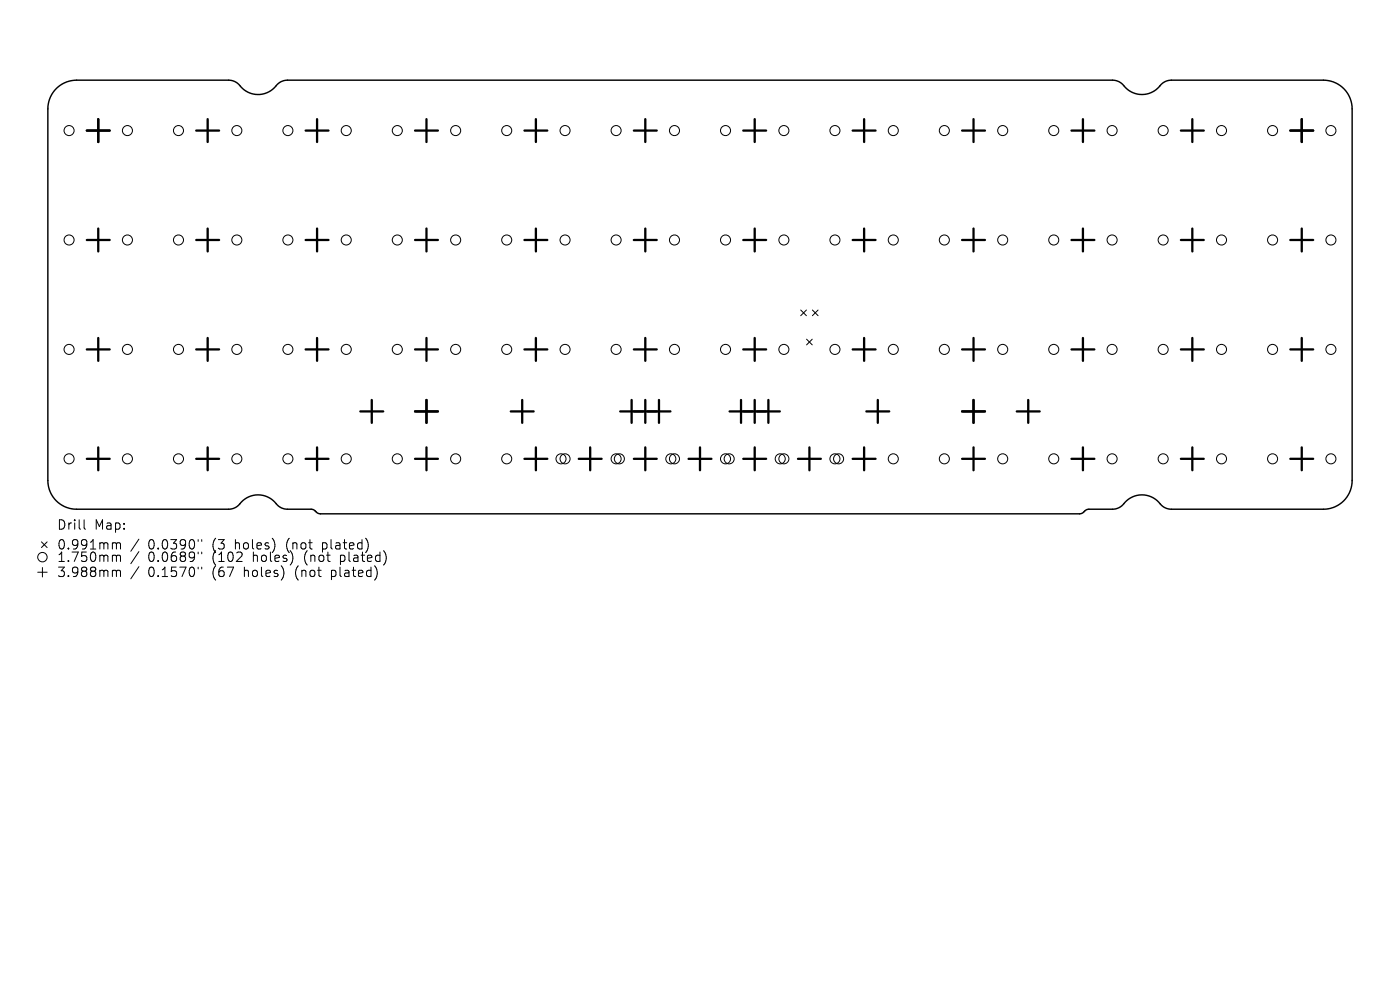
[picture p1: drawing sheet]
<svg xmlns="http://www.w3.org/2000/svg" width="297mm" height="210mm" viewBox="0 0 297 210" stroke-linecap="round" stroke-linejoin="round" font-family="sans-serif">
<defs><g id="words">
<g font-size="2.8">
<text x="12" y="112.6">Drill</text>
<text x="20" y="112.6">Map:</text>
<text x="12" y="116.8">0.991mm</text>
<text x="12" y="119.5">1.750mm</text>
<text x="31.4" y="116.8">0.0390&quot;</text>
<text x="31.4" y="119.5">0.0689&quot;</text>
<text x="45.2" y="116.8">(3</text>
<text x="45.2" y="119.5">(102</text>
<text x="50.1" y="116.8">holes)</text>
<text x="53.9" y="119.5">holes)</text>
<text x="61.2" y="116.8">(not</text>
<text x="65" y="119.5">(not</text>
<text x="69" y="116.8">plated)</text>
<text x="72.8" y="119.5">plated)</text>
<text x="12" y="122.7">3.988mm</text>
<text x="31.4" y="122.7">0.1570&quot;</text>
<text x="45.2" y="122.7">(67</text>
<text x="52" y="122.7">holes)</text>
<text x="63.1" y="122.7">(not</text>
<text x="70.9" y="122.7">plated)</text>
</g>
</g></defs>
<path d="M11.9 18.8a6.1 6.1 0 0 1 4.3-1.8h32.4a3.7 3.7 0 0 1 2.9 1.8 5 5 0 0 0 7.5-1.1 3 3 0 0 1 2-.7h175.1a3.7 3.7 0 0 1 2.9 1.8 5 5 0 0 0 7.5-1.1 3 3 0 0 1 2-.7h32.3a6.1 6.1 0 0 1 6 6.1v78.8a6.1 6.1 0 0 1-6 6.1h-32.4a3.7 3.7 0 0 1-2.9-1.8 5 5 0 0 0-7.5 1.1 3 3 0 0 1-2 .7h-5.2l-.5 .2-.7 .6-.6 .2h-161l-.6-.2-.7-.6-.5-.2h-5.3a3.7 3.7 0 0 1-2.9-1.8 5 5 0 0 0-7.5 1.1 3 3 0 0 1-2 .7h-32.3a6.1 6.1 0 0 1-6-6.1v-78.8a6.1 6.1 0 0 1 1.7-4.3z" fill="none" stroke="#000" stroke-width=".3"/>
<g fill="none" stroke="#000" stroke-width=".21">
<path d="M169.9 65.8l1.2 1.2M171.1 65.8l-1.2 1.2M171.1 72l1.2 1.2M172.3 72l-1.2 1.2M172.3 65.8l1.3 1.2M173.6 65.8l-1.3 1.2M8.8 114.9l1.2 1.3M10 114.9l-1.2 1.3M17.8 110.3v1.7l.3 .3M24.1 115.1h.3l.3 .3M24.1 117.8h.3l.3 .3M24.7 115.4l.3-.3 .5 .1 .1 1.3"/>
<path d="M24.7 115.4v1.1M24.7 118.1v1M24.7 118.1l.3-.3 .5 .1 .1 1.2M29.5 114.4l-1.7 2.5M29.5 117l-1.7 2.6M42 114.5v.3M42 117.1v.4M42.8 114.5v.3M42.8 117.1v.4M8 121.4h2M9 120.4v2M24.1 121h.3l.3 .3"/>
<path d="M24.7 121.3v1M24.7 121.3l.3-.3 .5 .1 .1 1.2M29.5 120.2l-1.7 2.6M42 120.3v.4M42.8 120.3v.4"/>
<circle cx="14.7" cy="27.7" r="1.07"/>
<circle cx="27" cy="27.7" r="1.07"/>
<circle cx="37.9" cy="27.7" r="1.07"/>
<circle cx="50.2" cy="27.7" r="1.07"/>
<circle cx="61.1" cy="27.7" r="1.07"/>
<circle cx="73.5" cy="27.7" r="1.07"/>
<circle cx="84.3" cy="27.7" r="1.07"/>
<circle cx="96.7" cy="27.7" r="1.07"/>
<circle cx="107.5" cy="27.7" r="1.07"/>
<circle cx="119.9" cy="27.7" r="1.07"/>
<circle cx="130.7" cy="27.7" r="1.07"/>
<circle cx="143.1" cy="27.7" r="1.07"/>
<circle cx="153.9" cy="27.7" r="1.07"/>
<circle cx="166.3" cy="27.7" r="1.07"/>
<circle cx="177.1" cy="27.7" r="1.07"/>
<circle cx="189.5" cy="27.7" r="1.07"/>
<circle cx="200.3" cy="27.7" r="1.07"/>
<circle cx="212.7" cy="27.7" r="1.07"/>
<circle cx="223.5" cy="27.7" r="1.07"/>
<circle cx="235.9" cy="27.7" r="1.07"/>
<circle cx="246.8" cy="27.7" r="1.07"/>
<circle cx="259.1" cy="27.7" r="1.07"/>
<circle cx="270" cy="27.7" r="1.07"/>
<circle cx="282.3" cy="27.7" r="1.07"/>
<circle cx="14.7" cy="50.9" r="1.07"/>
<circle cx="27" cy="50.9" r="1.07"/>
<circle cx="37.9" cy="50.9" r="1.07"/>
<circle cx="50.2" cy="50.9" r="1.07"/>
<circle cx="61.1" cy="50.9" r="1.07"/>
<circle cx="73.5" cy="50.9" r="1.07"/>
<circle cx="84.3" cy="50.9" r="1.07"/>
<circle cx="96.7" cy="50.9" r="1.07"/>
<circle cx="107.5" cy="50.9" r="1.07"/>
<circle cx="119.9" cy="50.9" r="1.07"/>
<circle cx="130.7" cy="50.9" r="1.07"/>
<circle cx="143.1" cy="50.9" r="1.07"/>
<circle cx="153.9" cy="50.9" r="1.07"/>
<circle cx="166.3" cy="50.9" r="1.07"/>
<circle cx="177.1" cy="50.9" r="1.07"/>
<circle cx="189.5" cy="50.9" r="1.07"/>
<circle cx="200.3" cy="50.9" r="1.07"/>
<circle cx="212.7" cy="50.9" r="1.07"/>
<circle cx="223.5" cy="50.9" r="1.07"/>
<circle cx="235.9" cy="50.9" r="1.07"/>
<circle cx="246.8" cy="50.9" r="1.07"/>
<circle cx="259.1" cy="50.9" r="1.07"/>
<circle cx="270" cy="50.9" r="1.07"/>
<circle cx="282.3" cy="50.9" r="1.07"/>
<circle cx="14.7" cy="74.1" r="1.07"/>
<circle cx="27" cy="74.1" r="1.07"/>
<circle cx="37.9" cy="74.1" r="1.07"/>
<circle cx="50.2" cy="74.1" r="1.07"/>
<circle cx="61.1" cy="74.1" r="1.07"/>
<circle cx="73.5" cy="74.1" r="1.07"/>
<circle cx="84.3" cy="74.1" r="1.07"/>
<circle cx="96.7" cy="74.1" r="1.07"/>
<circle cx="107.5" cy="74.1" r="1.07"/>
<circle cx="119.9" cy="74.1" r="1.07"/>
<circle cx="130.7" cy="74.1" r="1.07"/>
<circle cx="143.1" cy="74.1" r="1.07"/>
<circle cx="153.9" cy="74.1" r="1.07"/>
<circle cx="166.3" cy="74.1" r="1.07"/>
<circle cx="177.1" cy="74.1" r="1.07"/>
<circle cx="189.5" cy="74.1" r="1.07"/>
<circle cx="200.3" cy="74.1" r="1.07"/>
<circle cx="212.7" cy="74.1" r="1.07"/>
<circle cx="223.5" cy="74.1" r="1.07"/>
<circle cx="235.9" cy="74.1" r="1.07"/>
<circle cx="246.8" cy="74.1" r="1.07"/>
<circle cx="259.1" cy="74.1" r="1.07"/>
<circle cx="270" cy="74.1" r="1.07"/>
<circle cx="282.3" cy="74.1" r="1.07"/>
<circle cx="14.7" cy="97.3" r="1.07"/>
<circle cx="27" cy="97.3" r="1.07"/>
<circle cx="37.9" cy="97.3" r="1.07"/>
<circle cx="50.2" cy="97.3" r="1.07"/>
<circle cx="61.1" cy="97.3" r="1.07"/>
<circle cx="73.5" cy="97.3" r="1.07"/>
<circle cx="84.3" cy="97.3" r="1.07"/>
<circle cx="96.7" cy="97.3" r="1.07"/>
<circle cx="107.5" cy="97.3" r="1.07"/>
<circle cx="119" cy="97.3" r="1.07"/>
<circle cx="119.9" cy="97.3" r="1.07"/>
<circle cx="130.7" cy="97.3" r="1.07"/>
<circle cx="131.4" cy="97.3" r="1.07"/>
<circle cx="142.3" cy="97.3" r="1.07"/>
<circle cx="143.1" cy="97.3" r="1.07"/>
<circle cx="153.9" cy="97.3" r="1.07"/>
<circle cx="154.7" cy="97.3" r="1.07"/>
<circle cx="165.5" cy="97.3" r="1.07"/>
<circle cx="166.3" cy="97.3" r="1.07"/>
<circle cx="177.1" cy="97.3" r="1.07"/>
<circle cx="177.9" cy="97.3" r="1.07"/>
<circle cx="189.5" cy="97.3" r="1.07"/>
<circle cx="200.3" cy="97.3" r="1.07"/>
<circle cx="212.7" cy="97.3" r="1.07"/>
<circle cx="223.5" cy="97.3" r="1.07"/>
<circle cx="235.9" cy="97.3" r="1.07"/>
<circle cx="246.8" cy="97.3" r="1.07"/>
<circle cx="259.1" cy="97.3" r="1.07"/>
<circle cx="270" cy="97.3" r="1.07"/>
<circle cx="282.3" cy="97.3" r="1.07"/>
<circle cx="9" cy="118.2" r="1"/>
</g>
<g fill="none" stroke="#000" stroke-width=".49">
<path d="M18.4 27.7h4.9M20.8 25.3v4.8M41.6 27.7h4.9M44.1 25.3v4.8M64.8 27.7h4.9M67.3 25.3v4.8M88 27.7h4.9M90.5 25.3v4.8M111.3 27.7h4.8M113.7 25.3v4.8M134.5 27.7h4.8M136.9 25.3v4.8"/>
<path d="M157.7 27.7h4.8M160.1 25.3v4.8M180.9 27.7h4.8M183.3 25.3v4.8M204.1 27.7h4.9M206.5 25.3v4.8M227.3 27.7h4.9M229.7 25.3v4.8M250.5 27.7h4.9M252.9 25.3v4.8M273.7 27.7h4.9M276.2 25.3v4.8"/>
<path d="M18.4 50.9h4.9M20.8 48.5v4.8M41.6 50.9h4.9M44.1 48.5v4.8M64.8 50.9h4.9M67.3 48.5v4.8M88 50.9h4.9M90.5 48.5v4.8M111.3 50.9h4.8M113.7 48.5v4.8M134.5 50.9h4.8M136.9 48.5v4.8"/>
<path d="M157.7 50.9h4.8M160.1 48.5v4.8M180.9 50.9h4.8M183.3 48.5v4.8M204.1 50.9h4.9M206.5 48.5v4.8M227.3 50.9h4.9M229.7 48.5v4.8M250.5 50.9h4.9M252.9 48.5v4.8M273.7 50.9h4.9M276.2 48.5v4.8"/>
<path d="M18.4 74.1h4.9M20.8 71.7v4.8M41.6 74.1h4.9M44.1 71.7v4.8M64.8 74.1h4.9M67.3 71.7v4.8M88 74.1h4.9M90.5 71.7v4.8M111.3 74.1h4.8M113.7 71.7v4.8M134.5 74.1h4.8M136.9 71.7v4.8"/>
<path d="M157.7 74.1h4.8M160.1 71.7v4.8M180.9 74.1h4.8M183.3 71.7v4.8M204.1 74.1h4.9M206.5 71.7v4.8M227.3 74.1h4.9M229.7 71.7v4.8M250.5 74.1h4.9M252.9 71.7v4.8M273.7 74.1h4.9M276.2 71.7v4.8"/>
<path d="M18.4 97.3h4.9M20.8 94.9v4.9M41.6 97.3h4.9M44.1 94.9v4.9M64.8 97.3h4.9M67.3 94.9v4.9M76.4 87.3h4.9M78.9 84.8v4.9M88 97.3h4.9M88 87.3h4.9M90.5 84.8v4.9M90.5 94.9v4.9"/>
<path d="M108.4 87.3h4.8M110.8 84.8v4.9M111.3 97.3h4.8M113.7 94.9v4.9M122.8 97.3h4.8M125.2 94.9v4.9M131.6 87.3h10.6M134 84.8v4.9M134.5 97.3h4.8M136.9 84.8v4.9M136.9 94.9v4.9M139.8 84.8v4.9"/>
<path d="M146.1 97.3h4.8M148.5 94.9v4.9M154.8 87.3h10.6M157.2 84.8v4.9M157.7 97.3h4.8M160.1 84.8v4.9M160.1 94.9v4.9M163 84.8v4.9M169.3 97.3h4.8M171.7 94.9v4.9M180.9 97.3h4.8M183.3 94.9v4.9"/>
<path d="M183.8 87.3h4.8M186.2 84.8v4.9M204.1 97.3h4.9M204.1 87.3h4.9M206.5 84.8v4.9M206.5 94.9v4.9M215.7 87.3h4.9M218.1 84.8v4.9M227.3 97.3h4.9M229.7 94.9v4.9M250.5 97.3h4.9M252.9 94.9v4.9"/>
<path d="M273.7 97.3h4.9M276.2 94.9v4.9"/>
</g>
<use href="#words"/>
</svg>
